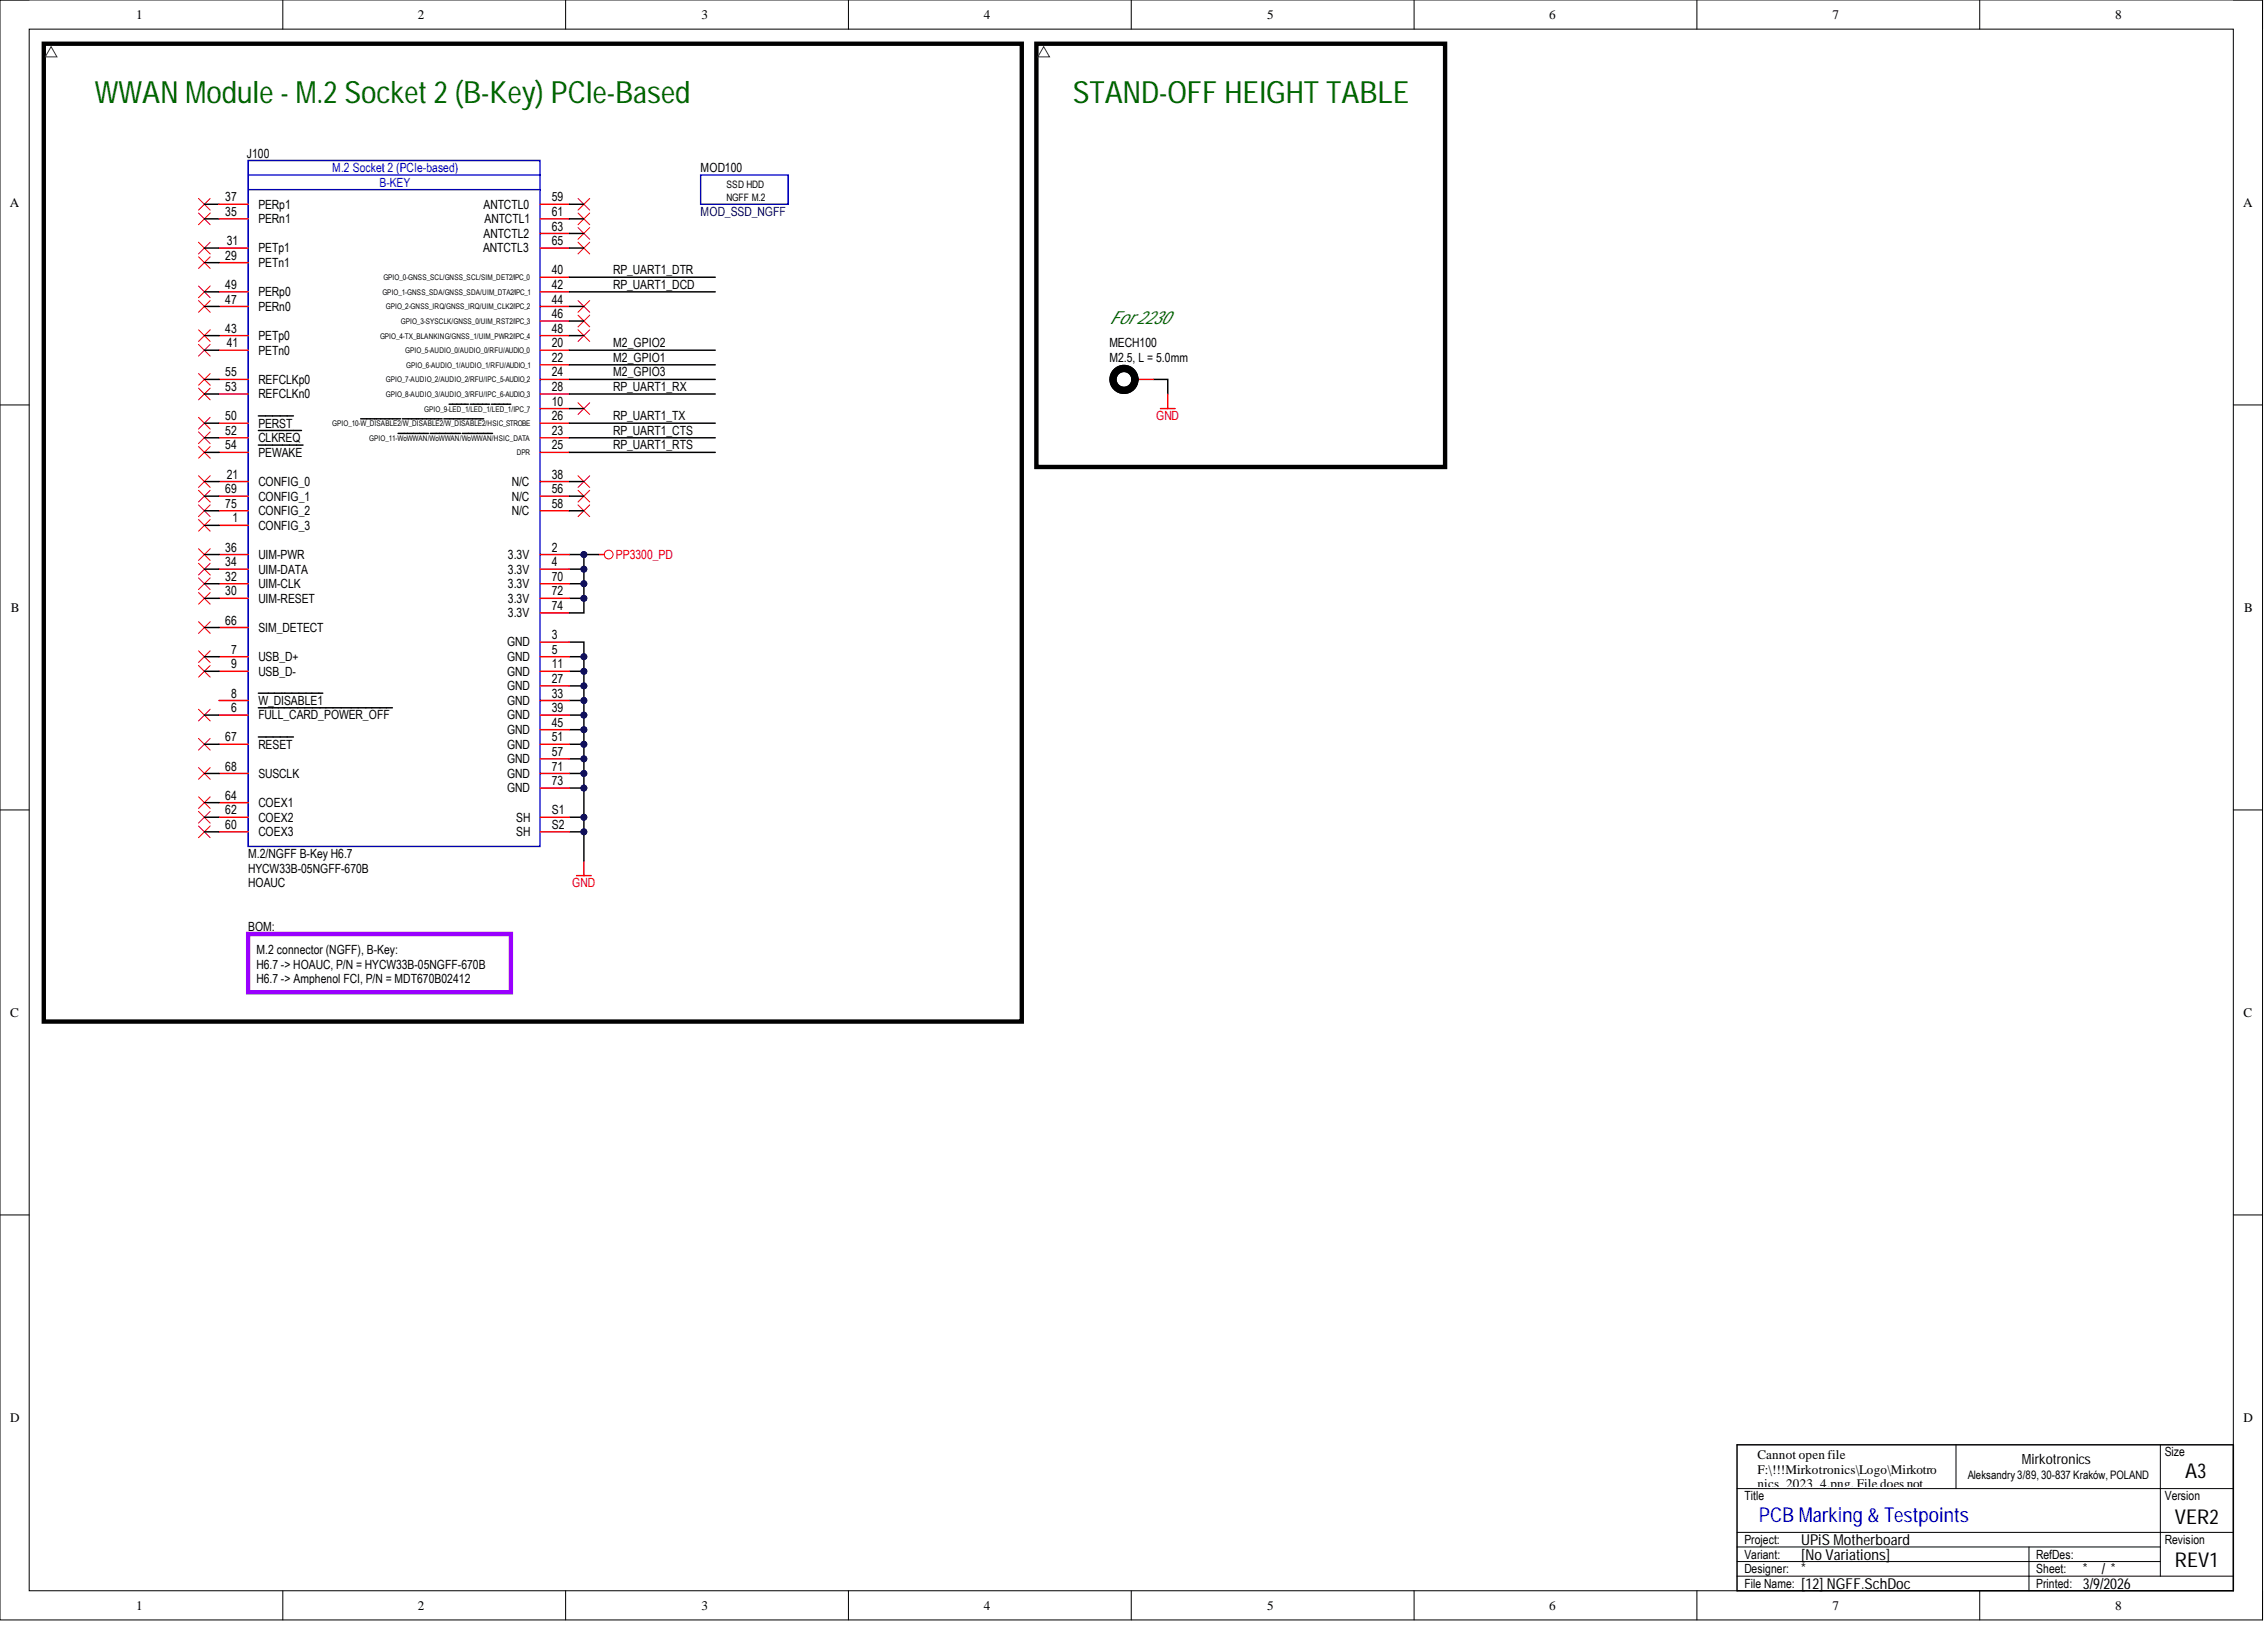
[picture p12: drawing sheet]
<svg xmlns="http://www.w3.org/2000/svg" width="393mm" height="282mm" viewBox="0 0 393 282" stroke-linecap="round" stroke-linejoin="round" font-family="sans-serif">
<defs><g id="words">
<g font-size="5.3" fill="#060">
<text x="16.5" y="17.9">WWAN Module - M.2 Socket 2 (B-Key) PCIe-Based</text>
<text x="186.2" y="17.9">STAND-OFF HEIGHT TABLE</text>
</g>
<g font-size="3.5">
<text x="379.1" y="256.4">A3</text>
<text x="377.4" y="264.3">VER2</text>
<text x="377.4" y="271.9">REV1</text>
</g>
<text font-size="3.5" fill="#00c" x="305.2" y="264">PCB Marking &amp; Testpoints</text>
<text font-size="3.1" fill="#060" x="192.5" y="56.3">For2230</text>
<g font-size="2.6">
<text x="312.5" y="268">UPiS Motherboard</text>
<text x="312.5" y="275.6">[12] NGFF.SchDoc</text>
<text x="312.5" y="270.5">[No Variations]</text>
<text x="312.5" y="273.1">*</text>
<text x="361.4" y="275.6">3/9/2026</text>
<text x="361.4" y="273.1">*</text>
<text x="364.7" y="273.1">/*</text>
</g>
<text font-size="2.4" x="350.8" y="253.9">Mirkotronics</text>
<g font-size="2.3">
<text x="23.6" y="3.3">1</text>
<text x="72.5" y="3.3">2</text>
<text x="121.7" y="3.3">3</text>
<text x="170.7" y="3.3">4</text>
<text x="219.8" y="3.3">5</text>
<text x="268.8" y="3.3">6</text>
<text x="317.9" y="3.3">7</text>
<text x="367" y="3.3">8</text>
<text x="1.7" y="35.9">A</text>
<text x="389.2" y="35.9">A</text>
<text x="1.9" y="106.1">B</text>
<text x="389.4" y="106.1">B</text>
<text x="1.8" y="176.4">C</text>
<text x="389.3" y="176.4">C</text>
<text x="1.8" y="246.6">D</text>
<text x="389.3" y="246.6">D</text>
<text x="304.9" y="253.1">Cannot open file</text>
<text x="304.9" y="255.6">F:\!!!Mirkotronics\Logo\Mirkotro</text>
<text x="304.9" y="258.1">nics_2023_4.png. File does not</text>
<text x="23.6" y="279.2">1</text>
<text x="72.5" y="279.2">2</text>
<text x="121.7" y="279.2">3</text>
<text x="170.7" y="279.2">4</text>
<text x="219.8" y="279.2">5</text>
<text x="268.8" y="279.2">6</text>
<text x="317.9" y="279.2">7</text>
<text x="367" y="279.2">8</text>
</g>
<g font-size="2.2">
<text x="42.8" y="27.3">J100</text>
<text x="121.6" y="29.9">MOD100</text>
<text x="39.1" y="34.9">37</text>
<text x="95.7" y="34.9">59</text>
<text x="39.1" y="37.5">35</text>
<text x="44.8" y="36.2">PERp1</text>
<text x="44.8" y="38.7">PERn1</text>
<text x="83.9" y="36.2">ANTCTL0</text>
<text x="83.9" y="41.3">ANTCTL2</text>
<text x="84.1" y="38.7">ANTCTL1</text>
<text x="95.7" y="37.5">61</text>
<text x="95.7" y="40">63</text>
<text x="39.1" y="45.1">29</text>
<text x="39.3" y="42.5">31</text>
<text x="44.8" y="43.8">PETp1</text>
<text x="44.8" y="46.3">PETn1</text>
<text x="83.8" y="43.8">ANTCTL3</text>
<text x="95.7" y="42.5">65</text>
<text x="95.7" y="47.6">40</text>
<text x="106.4" y="47.6">RP_UART1_DTR</text>
<text x="39.1" y="50.1">49</text>
<text x="39.1" y="52.6">47</text>
<text x="44.8" y="51.4">PERp0</text>
<text x="44.8" y="53.9">PERn0</text>
<text x="95.7" y="50.1">42</text>
<text x="95.7" y="52.6">44</text>
<text x="106.4" y="50.1">RP_UART1_DCD</text>
<text x="39.1" y="57.7">43</text>
<text x="44.8" y="59">PETp0</text>
<text x="95.7" y="55.2">46</text>
<text x="95.7" y="57.7">48</text>
<text x="39.1" y="65.3">55</text>
<text x="39.3" y="60.2">41</text>
<text x="44.8" y="61.5">PETn0</text>
<text x="95.7" y="60.2">20</text>
<text x="95.7" y="62.8">22</text>
<text x="95.7" y="65.3">24</text>
<text x="106.4" y="62.8">M2_GPIO1</text>
<text x="106.4" y="60.2">M2_GPIO2</text>
<text x="106.4" y="65.3">M2_GPIO3</text>
<text x="192.5" y="60.2">MECH100</text>
<text x="192.5" y="62.8">M2.5, L = 5.0mm</text>
<text x="39.1" y="67.8">53</text>
<text x="44.8" y="69.1">REFCLKn0</text>
<text x="44.8" y="66.6">REFCLKp0</text>
<text x="95.7" y="67.8">28</text>
<text x="95.7" y="70.4">10</text>
<text x="106.4" y="67.8">RP_UART1_RX</text>
<text x="39.1" y="72.9">50</text>
<text x="39.1" y="75.4">52</text>
<text x="39.1" y="78">54</text>
<text x="44.8" y="74.2">PERST</text>
<text x="44.8" y="76.7">CLKREQ</text>
<text x="95.7" y="72.9">26</text>
<text x="95.7" y="75.4">23</text>
<text x="95.7" y="78">25</text>
<text x="106.4" y="72.9">RP_UART1_TX</text>
<text x="106.4" y="75.4">RP_UART1_CTS</text>
<text x="106.4" y="78">RP_UART1_RTS</text>
<text x="39.3" y="83">21</text>
<text x="44.8" y="79.2">PEWAKE</text>
<text x="95.7" y="83">38</text>
<text x="39.1" y="85.6">69</text>
<text x="39.1" y="88.1">75</text>
<text x="44.8" y="84.3">CONFIG_0</text>
<text x="44.8" y="86.8">CONFIG_1</text>
<text x="44.8" y="89.4">CONFIG_2</text>
<text x="88.8" y="84.3">N/C</text>
<text x="88.8" y="86.8">N/C</text>
<text x="88.8" y="89.4">N/C</text>
<text x="95.7" y="85.6">56</text>
<text x="95.7" y="88.1">58</text>
<text x="39.1" y="95.7">36</text>
<text x="40.4" y="90.6">1</text>
<text x="44.8" y="91.9">CONFIG_3</text>
<text x="95.7" y="95.7">2</text>
<text x="39.1" y="100.7">32</text>
<text x="39.1" y="98.2">34</text>
<text x="44.8" y="99.5">UIM-DATA</text>
<text x="44.8" y="96.9">UIM-PWR</text>
<text x="88.1" y="96.9">3.3V</text>
<text x="88.1" y="99.5">3.3V</text>
<text x="95.7" y="98.2">4</text>
<text x="95.7" y="100.7">70</text>
<text x="39.1" y="103.3">30</text>
<text x="44.8" y="102">UIM-CLK</text>
<text x="44.8" y="104.5">UIM-RESET</text>
<text x="88.1" y="104.5">3.3V</text>
<text x="88.1" y="107.1">3.3V</text>
<text x="88.1" y="102">3.3V</text>
<text x="95.7" y="103.3">72</text>
<text x="95.7" y="105.8">74</text>
<text x="39.1" y="108.3">66</text>
<text x="40.1" y="113.4">7</text>
<text x="44.8" y="109.6">SIM_DETECT</text>
<text x="88" y="112.1">GND</text>
<text x="95.7" y="110.9">3</text>
<text x="95.7" y="113.4">5</text>
<text x="40.1" y="115.9">9</text>
<text x="44.8" y="114.7">USB_D+</text>
<text x="44.8" y="117.2">USB_D-</text>
<text x="88" y="114.7">GND</text>
<text x="88" y="117.2">GND</text>
<text x="88" y="119.7">GND</text>
<text x="95.7" y="115.9">11</text>
<text x="95.7" y="118.5">27</text>
<text x="40.1" y="121">8</text>
<text x="40.1" y="123.5">6</text>
<text x="44.8" y="122.3">W_DISABLE1</text>
<text x="44.8" y="124.8">FULL_CARD_POWER_OFF</text>
<text x="88" y="124.8">GND</text>
<text x="88" y="122.3">GND</text>
<text x="95.7" y="123.5">39</text>
<text x="95.7" y="121">33</text>
<text x="39.1" y="128.6">67</text>
<text x="44.8" y="129.9">RESET</text>
<text x="88" y="127.3">GND</text>
<text x="88" y="129.9">GND</text>
<text x="95.7" y="126.1">45</text>
<text x="95.7" y="128.6">51</text>
<text x="95.7" y="131.1">57</text>
<text x="39.1" y="133.7">68</text>
<text x="44.8" y="134.9">SUSCLK</text>
<text x="88" y="132.4">GND</text>
<text x="88" y="134.9">GND</text>
<text x="88" y="137.5">GND</text>
<text x="95.7" y="133.7">71</text>
<text x="95.7" y="136.2">73</text>
<text x="39.1" y="138.7">64</text>
<text x="39.1" y="141.3">62</text>
<text x="39.1" y="143.8">60</text>
<text x="44.8" y="140">COEX1</text>
<text x="44.8" y="142.5">COEX2</text>
<text x="89.6" y="142.5">SH</text>
<text x="95.7" y="141.3">S1</text>
<text x="95.7" y="143.8">S2</text>
<text x="43.1" y="148.8">M.2/NGFF B-Key H6.7</text>
<text x="44.8" y="145">COEX3</text>
<text x="89.6" y="145">SH</text>
<text x="43.1" y="153.9">HOAUC</text>
<text x="43.1" y="151.4">HYCW33B-05NGFF-670B</text>
<text x="43.1" y="161.5">BOM:</text>
<text x="44.5" y="165.5">M.2 connector (NGFF), B-Key:</text>
<text x="44.5" y="168">H6.7 -&gt; HOAUC, P/N = HYCW33B-05NGFF-670B</text>
<text x="44.5" y="170.5">H6.7 -&gt; Amphenol FCI, P/N = MDT670B02412</text>
<text x="375.6" y="252.6">Size</text>
<text x="302.7" y="260.2">Titlexist.</text>
<text x="305.1" y="260.2">e</text>
<text x="375.6" y="260.2">Version</text>
<text x="302.7" y="267.8">Project:</text>
<text x="375.6" y="267.8">Revision</text>
<text x="302.7" y="275.4">File Name:</text>
<text x="302.7" y="270.4">Variant:</text>
<text x="302.7" y="272.9">Designer:</text>
<text x="353.3" y="275.4">Printed:</text>
<text x="353.3" y="272.9">Sheet:</text>
<text x="353.3" y="270.4">RefDes:</text>
</g>
<g font-size="2.2" fill="#00c">
<text x="57.7" y="29.9">M.2 Socket 2 (PCIe-based)</text>
<text x="65.9" y="32.4">B-KEY</text>
</g>
<text font-size="2.2" fill="#000080" x="121.6" y="37.5">MOD_SSD_NGFF</text>
<g font-size="2.2" fill="#f00">
<text x="200.6" y="72.9">GND</text>
<text x="106.9" y="96.9">PP3300_PD</text>
<text x="99.3" y="153.9">GND</text>
</g>
<text font-size="2" x="341.4" y="256.5">Aleksandry 3/89, 30-837 Kraków, POLAND</text>
<g font-size="1.8">
<text x="126" y="34.8">NGFF M.2</text>
<text x="126" y="32.6">SSD HDD</text>
</g>
<g font-size="1.4">
<text x="66.4" y="51.1">GPIO_1-GNSS_SDA/GNSS_SDA/UIM_DTA2/IPC_1</text>
<text x="66.5" y="48.6">GPIO_0-GNSS_SCL/GNSS_SCL/SIM_DET2/IPC_0</text>
<text x="66.9" y="53.7">GPIO_2-GNSS_IRQ/GNSS_IRQ/UIM_CLK2/IPC_2</text>
<text x="65.9" y="58.7">GPIO_4-TX_BLANKING/GNSS_1/UIM_PWR2/IPC_4</text>
<text x="69.6" y="56.2">GPIO_3-SYSCLK/GNSS_0/UIM_RST2/IPC_3</text>
<text x="70.3" y="61.3">GPIO_5-AUDIO_0/AUDIO_0/RFU/AUDIO_0</text>
<text x="70.5" y="63.8">GPIO_6-AUDIO_1/AUDIO_1/RFU/AUDIO_1</text>
<text x="66.9" y="66.3">GPIO_7-AUDIO_2/AUDIO_2/RFU/IPC_5-AUDIO_2</text>
<text x="66.9" y="68.8">GPIO_8-AUDIO_3/AUDIO_3/RFU/IPC_6-AUDIO_3</text>
<text x="73.6" y="71.4">GPIO_9-LED_1/LED_1/LED_1/IPC_7</text>
<text x="57.7" y="73.9">GPIO_10-W_DISABLE2/W_DISABLE2/W_DISABLE2/HSIC_STROBE</text>
<text x="64.1" y="76.4">GPIO_11-WoWWAN/WoWWAN/WoWWAN/HSIC_DATA</text>
<text x="89.7" y="79">DPR</text>
</g>
</g></defs>
<g fill="none" stroke="#000" stroke-width=".17">
<path d="M0 0h392.6v281h-392.6zM0 0h5.1M49.1 0v5.1M98.1 0v5.1M147.2 0v5.1M196.3 0v5.1M245.4 0v5.1M294.4 0v5.1M343.5 0v5.1M387.5 0h5.1v5.1M5.1 5.1h382.4v270.8h-382.4zM0 70.2h5.1"/>
<path d="M387.5 70.2h5.1M0 140.5h5.1M387.5 140.5h5.1M0 210.7h5.1M387.5 210.7h5.1M301.4 258.2h86.1M339.4 250.6v7.6M374.8 250.6v22.8M49.1 275.9v5.1M98.1 275.9v5.1M147.2 275.9v5.1M196.3 275.9v5.1"/>
<path d="M245.4 275.9v5.1M294.4 275.9v5.1M301.4 268.3h73.4M301.4 270.9h73.4M301.4 265.8h86.1M301.4 273.4h86.1M343.5 275.9v5.1M352 268.3v7.6M392.6 275.9v5.1"/>
</g>
<path d="M35.5 38h2.5M35.5 35.4h2.5M98.8 98.7h2.5M301.4 250.6h86.1v25.3h-86.1z" fill="none" stroke="#000" stroke-width=".25"/>
<path d="M7.6 7.6h169.7v169.6h-169.7z" fill="none" stroke="#000" stroke-width=".76"/>
<path d="M8.9 8.1l1 1.8h-2z" fill="none" stroke="#333" stroke-width=".17"/>
<g fill="none" stroke="#f00" stroke-width=".17">
<path d="M34.4 37l2.1 2M34.4 34.4l2.1 2M36.5 37l-2.1 2M36.5 34.4l-2.1 2"/>
<circle cx="105.6" cy="96.2" r=".76"/>
</g>
<path d="M103.8 96.2h1.1M100 151.9h2.6M101.3 149.4v2.5" fill="none" stroke="#f00" stroke-width=".25"/>
<circle cx="101.3" cy="98.7" r=".51" fill="#000080"/>
<circle cx="101.3" cy="98.7" r=".51" fill="none" stroke="#000080" stroke-width=".17"/>
<path d="M98.8 101.3h2.5" fill="none" stroke="#000" stroke-width=".25"/>
<circle cx="101.3" cy="101.3" r=".51" fill="#000080"/>
<circle cx="101.3" cy="101.3" r=".51" fill="none" stroke="#000080" stroke-width=".17"/>
<path d="M98.8 96.2h2.5" fill="none" stroke="#000" stroke-width=".25"/>
<circle cx="101.3" cy="96.2" r=".51" fill="#000080"/>
<circle cx="101.3" cy="96.2" r=".51" fill="none" stroke="#000080" stroke-width=".17"/>
<path d="M98.8 113.9h2.5" fill="none" stroke="#000" stroke-width=".25"/>
<circle cx="101.3" cy="113.9" r=".51" fill="#000080"/>
<circle cx="101.3" cy="113.9" r=".51" fill="none" stroke="#000080" stroke-width=".17"/>
<path d="M98.8 116.4h2.5" fill="none" stroke="#000" stroke-width=".25"/>
<circle cx="101.3" cy="116.4" r=".51" fill="#000080"/>
<circle cx="101.3" cy="116.4" r=".51" fill="none" stroke="#000080" stroke-width=".17"/>
<path d="M98.8 119h2.5" fill="none" stroke="#000" stroke-width=".25"/>
<circle cx="101.3" cy="119" r=".51" fill="#000080"/>
<circle cx="101.3" cy="119" r=".51" fill="none" stroke="#000080" stroke-width=".17"/>
<path d="M98.8 121.5h2.5" fill="none" stroke="#000" stroke-width=".25"/>
<circle cx="101.3" cy="121.5" r=".51" fill="#000080"/>
<circle cx="101.3" cy="121.5" r=".51" fill="none" stroke="#000080" stroke-width=".17"/>
<path d="M98.8 124h2.5" fill="none" stroke="#000" stroke-width=".25"/>
<circle cx="101.3" cy="124" r=".51" fill="#000080"/>
<circle cx="101.3" cy="124" r=".51" fill="none" stroke="#000080" stroke-width=".17"/>
<path d="M98.8 126.6h2.5" fill="none" stroke="#000" stroke-width=".25"/>
<circle cx="101.3" cy="126.6" r=".51" fill="#000080"/>
<circle cx="101.3" cy="126.6" r=".51" fill="none" stroke="#000080" stroke-width=".17"/>
<path d="M98.8 129.1h2.5" fill="none" stroke="#000" stroke-width=".25"/>
<circle cx="101.3" cy="129.1" r=".51" fill="#000080"/>
<circle cx="101.3" cy="129.1" r=".51" fill="none" stroke="#000080" stroke-width=".17"/>
<path d="M98.8 131.6h2.5" fill="none" stroke="#000" stroke-width=".25"/>
<circle cx="101.3" cy="131.6" r=".51" fill="#000080"/>
<circle cx="101.3" cy="131.6" r=".51" fill="none" stroke="#000080" stroke-width=".17"/>
<path d="M98.8 134.2h2.5" fill="none" stroke="#000" stroke-width=".25"/>
<circle cx="101.3" cy="134.2" r=".51" fill="#000080"/>
<circle cx="101.3" cy="134.2" r=".51" fill="none" stroke="#000080" stroke-width=".17"/>
<path d="M98.8 136.7h2.5" fill="none" stroke="#000" stroke-width=".25"/>
<circle cx="101.3" cy="136.7" r=".51" fill="#000080"/>
<circle cx="101.3" cy="136.7" r=".51" fill="none" stroke="#000080" stroke-width=".17"/>
<path d="M98.8 141.8h2.5" fill="none" stroke="#000" stroke-width=".25"/>
<circle cx="101.3" cy="141.8" r=".51" fill="#000080"/>
<circle cx="101.3" cy="141.8" r=".51" fill="none" stroke="#000080" stroke-width=".17"/>
<path d="M98.8 111.4h2.5v32.9h-2.5" fill="none" stroke="#000" stroke-width=".25"/>
<circle cx="101.3" cy="113.9" r=".51" fill="#000080"/>
<circle cx="101.3" cy="113.9" r=".51" fill="none" stroke="#000080" stroke-width=".17"/>
<circle cx="101.3" cy="116.4" r=".51" fill="#000080"/>
<circle cx="101.3" cy="116.4" r=".51" fill="none" stroke="#000080" stroke-width=".17"/>
<circle cx="101.3" cy="119" r=".51" fill="#000080"/>
<circle cx="101.3" cy="119" r=".51" fill="none" stroke="#000080" stroke-width=".17"/>
<circle cx="101.3" cy="121.5" r=".51" fill="#000080"/>
<circle cx="101.3" cy="121.5" r=".51" fill="none" stroke="#000080" stroke-width=".17"/>
<circle cx="101.3" cy="124" r=".51" fill="#000080"/>
<circle cx="101.3" cy="124" r=".51" fill="none" stroke="#000080" stroke-width=".17"/>
<circle cx="101.3" cy="126.6" r=".51" fill="#000080"/>
<circle cx="101.3" cy="126.6" r=".51" fill="none" stroke="#000080" stroke-width=".17"/>
<circle cx="101.3" cy="129.1" r=".51" fill="#000080"/>
<circle cx="101.3" cy="129.1" r=".51" fill="none" stroke="#000080" stroke-width=".17"/>
<circle cx="101.3" cy="131.6" r=".51" fill="#000080"/>
<circle cx="101.3" cy="131.6" r=".51" fill="none" stroke="#000080" stroke-width=".17"/>
<circle cx="101.3" cy="134.2" r=".51" fill="#000080"/>
<circle cx="101.3" cy="134.2" r=".51" fill="none" stroke="#000080" stroke-width=".17"/>
<circle cx="101.3" cy="136.7" r=".51" fill="#000080"/>
<circle cx="101.3" cy="136.7" r=".51" fill="none" stroke="#000080" stroke-width=".17"/>
<circle cx="101.3" cy="141.8" r=".51" fill="#000080"/>
<circle cx="101.3" cy="141.8" r=".51" fill="none" stroke="#000080" stroke-width=".17"/>
<circle cx="101.3" cy="144.3" r=".51" fill="#000080"/>
<circle cx="101.3" cy="144.3" r=".51" fill="none" stroke="#000080" stroke-width=".17"/>
<path d="M101.3 144.3v5.1" fill="none" stroke="#000" stroke-width=".25"/>
<circle cx="101.3" cy="144.3" r=".51" fill="#000080"/>
<circle cx="101.3" cy="144.3" r=".51" fill="none" stroke="#000080" stroke-width=".17"/>
<path d="M121.6 30.4h15.2v5h-15.2z" fill-rule="evenodd" fill="#fff"/>
<path d="M121.6 30.4h15.2v5h-15.2z" fill="none" stroke="#00c" stroke-width=".25"/>
<path d="M43.1 162h45.5v10.1h-45.5z" fill-rule="evenodd" fill="#fff"/>
<path d="M43.1 162h45.5v10.1h-45.5z" fill="none" stroke="#90f" stroke-width=".76"/>
<path d="M103.8 96.2h-2.5v7.6h-2.5" fill="none" stroke="#000" stroke-width=".25"/>
<circle cx="101.3" cy="96.2" r=".51" fill="#000080"/>
<circle cx="101.3" cy="96.2" r=".51" fill="none" stroke="#000080" stroke-width=".17"/>
<circle cx="101.3" cy="98.7" r=".51" fill="#000080"/>
<circle cx="101.3" cy="98.7" r=".51" fill="none" stroke="#000080" stroke-width=".17"/>
<circle cx="101.3" cy="101.3" r=".51" fill="#000080"/>
<circle cx="101.3" cy="101.3" r=".51" fill="none" stroke="#000080" stroke-width=".17"/>
<circle cx="101.3" cy="103.8" r=".51" fill="#000080"/>
<circle cx="101.3" cy="103.8" r=".51" fill="none" stroke="#000080" stroke-width=".17"/>
<path d="M43.1 27.8h50.6v119h-50.6z" fill-rule="evenodd" fill="#fff"/>
<path d="M43.1 27.8h50.6v119h-50.6zM43.1 30.4h50.6M43.1 32.9h50.6" fill="none" stroke="#00c" stroke-width=".25"/>
<g fill="none" stroke="#f00" stroke-width=".25">
<path d="M38 35.4h5.1M38 38h5.1M93.7 35.4h5.1M93.7 38h5.1M38 50.6h5.1M38 53.2h5.1M38 58.2h5.1M38 43h5.1M38 45.6h5.1M93.7 50.6h5.1M93.7 53.2h5.1M93.7 58.2h5.1"/>
<path d="M93.7 43h5.1M93.7 40.5h5.1M93.7 48.1h5.1M93.7 55.7h5.1M38 60.7h5.1M38 68.3h5.1M38 65.8h5.1M38 73.4h5.1M38 75.9h5.1M38 78.5h5.1M93.7 60.7h5.1M93.7 68.3h5.1"/>
<path d="M93.7 65.8h5.1M93.7 73.4h5.1M93.7 75.9h5.1M93.7 78.5h5.1M93.7 63.3h5.1M93.7 70.9h5.1M38 96.2h5.1M38 98.7h5.1M38 83.5h5.1M38 86.1h5.1M38 88.6h5.1M38 91.1h5.1"/>
<path d="M93.7 96.2h5.1M93.7 98.7h5.1M93.7 83.5h5.1M93.7 86.1h5.1M93.7 88.6h5.1M38 113.9h5.1M38 116.4h5.1M38 103.8h5.1M38 101.3h5.1M38 108.8h5.1M93.7 111.4h5.1M93.7 113.9h5.1"/>
<path d="M93.7 116.4h5.1M93.7 119h5.1M93.7 103.8h5.1M93.7 106.3h5.1M93.7 101.3h5.1M38 124h5.1M38 129.1h5.1M38 134.2h5.1M38 139.2h5.1M38 121.5h5.1M93.7 124h5.1M93.7 126.6h5.1"/>
<path d="M93.7 129.1h5.1M93.7 131.6h5.1M93.7 134.2h5.1M93.7 121.5h5.1M93.7 136.7h5.1M38 141.8h5.1M38 144.3h5.1M93.7 141.8h5.1M93.7 144.3h5.1"/>
</g>
<g fill="none" stroke="#000" stroke-width=".25">
<path d="M98.8 35.4h2.5M98.8 38h2.5M35.5 45.6h2.5M35.5 43h2.5M35.5 53.2h2.5M35.5 50.6h2.5M35.5 58.2h2.5M98.8 43h2.5M98.8 53.2h2.5M98.8 58.2h2.5M98.8 40.5h2.5M98.8 55.7h2.5"/>
<path d="M35.5 60.7h2.5M35.5 68.3h2.5M35.5 65.8h2.5M35.5 75.9h2.5M35.5 73.4h2.5M35.5 78.5h2.5M44.8 72.1h6.1M44.8 74.7h7.5M44.8 77.2h7.8M62.6 72.6h6.9M69.1 75.2h5.2M69.8 72.6h6.9"/>
<path d="M74.6 75.2h5.3M77 72.6h6.9M77.9 70.1h3.4M80.2 75.2h5.3M81.6 70.1h3.4M85.3 70.1h3.3M35.5 86.1h2.5M35.5 83.5h2.5M35.5 91.1h2.5M35.5 88.6h2.5M35.5 98.7h2.5M35.5 96.2h2.5"/>
<path d="M35.5 103.8h2.5M35.5 101.3h2.5M35.5 116.4h2.5M35.5 113.9h2.5M35.5 108.8h2.5M101.3 103.8v2.5h-2.5M35.5 139.2h2.5M35.5 134.2h2.5M35.5 124h2.5M44.8 120.2h11.2M44.8 122.8h23.3M44.8 127.8h6.1"/>
<path d="M35.5 141.8h2.5M35.5 144.3h2.5"/>
</g>
<g fill="none" stroke="#f00" stroke-width=".17">
<path d="M100.3 34.4l2 2M100.3 37l2 2M100.3 39.5l2 2M102.3 34.4l-2 2M102.3 37l-2 2M102.3 39.5l-2 2M34.4 44.5l2.1 2.1M34.4 42l2.1 2M34.4 52.1l2.1 2.1M34.4 49.6l2.1 2M34.4 59.7l2.1 2.1M34.4 57.2l2.1 2"/>
<path d="M36.5 44.5l-2.1 2.1M36.5 42l-2.1 2M36.5 52.1l-2.1 2.1M36.5 49.6l-2.1 2M36.5 59.7l-2.1 2.1M36.5 57.2l-2.1 2M100.3 42l2 2M100.3 52.1l2 2.1M100.3 54.7l2 2M100.3 57.2l2 2M102.3 42l-2 2M102.3 52.1l-2 2.1"/>
<path d="M102.3 54.7l-2 2M102.3 57.2l-2 2M34.4 67.3l2.1 2.1M34.4 64.8l2.1 2M34.4 74.9l2.1 2.1M34.4 72.4l2.1 2M34.4 77.5l2.1 2M36.5 67.3l-2.1 2.1M36.5 64.8l-2.1 2M36.5 74.9l-2.1 2.1M36.5 72.4l-2.1 2M36.5 77.5l-2.1 2"/>
<path d="M34.4 85.1l2.1 2M34.4 82.5l2.1 2M34.4 90.1l2.1 2M34.4 87.6l2.1 2M34.4 97.7l2.1 2M34.4 95.2l2.1 2M36.5 85.1l-2.1 2M36.5 82.5l-2.1 2M36.5 90.1l-2.1 2M36.5 87.6l-2.1 2M36.5 97.7l-2.1 2M36.5 95.2l-2.1 2"/>
<path d="M34.4 102.8l2.1 2M34.4 100.2l2.1 2.1M34.4 115.4l2.1 2.1M34.4 112.9l2.1 2M34.4 107.8l2.1 2.1M36.5 102.8l-2.1 2M36.5 100.2l-2.1 2.1M36.5 115.4l-2.1 2.1M36.5 112.9l-2.1 2M36.5 107.8l-2.1 2.1M34.4 138.2l2.1 2M34.4 133.2l2.1 2"/>
<path d="M34.4 123l2.1 2M36.5 138.2l-2.1 2M36.5 133.2l-2.1 2M36.5 123l-2.1 2M34.4 140.7l2.1 2.1M34.4 143.3l2.1 2M36.5 140.7l-2.1 2.1M36.5 143.3l-2.1 2"/>
</g>
<circle cx="101.3" cy="103.8" r=".51" fill="#000080"/>
<circle cx="101.3" cy="103.8" r=".51" fill="none" stroke="#000080" stroke-width=".17"/>
<g fill="none" stroke="#000" stroke-width=".25">
<path d="M98.8 48.1h25.3M98.8 50.6h25.3M98.8 78.5h25.3M98.8 60.7h25.3M98.8 63.3h25.3M98.8 65.8h25.3M98.8 75.9h25.3M98.8 73.4h25.3M98.8 68.3h25.3M98.8 70.9h2.5M200.1 65.8h2.5v2.5M98.8 83.5h2.5"/>
<path d="M98.8 86.1h2.5M98.8 88.6h2.5M35.5 129.1h2.5"/>
</g>
<path d="M197.6 65.8h2.5M201.4 70.9h2.5M202.6 68.3v2.6" fill="none" stroke="#f00" stroke-width=".25"/>
<circle cx="195" cy="65.8" r="1.9" fill="none" stroke="#000" stroke-width="1.3"/>
<path d="M179.8 7.6h70.9v73.4h-70.9z" fill="none" stroke="#000" stroke-width=".76"/>
<path d="M181.1 8.1l1 1.8h-2z" fill="none" stroke="#333" stroke-width=".17"/>
<path d="M100.3 69.9l2 2M102.3 69.9l-2 2M100.3 82.5l2 2M100.3 85.1l2 2M100.3 87.6l2 2M102.3 82.5l-2 2M102.3 85.1l-2 2M102.3 87.6l-2 2M34.4 128.1l2.1 2M36.5 128.1l-2.1 2" fill="none" stroke="#f00" stroke-width=".17"/>
<use href="#words"/>
</svg>
